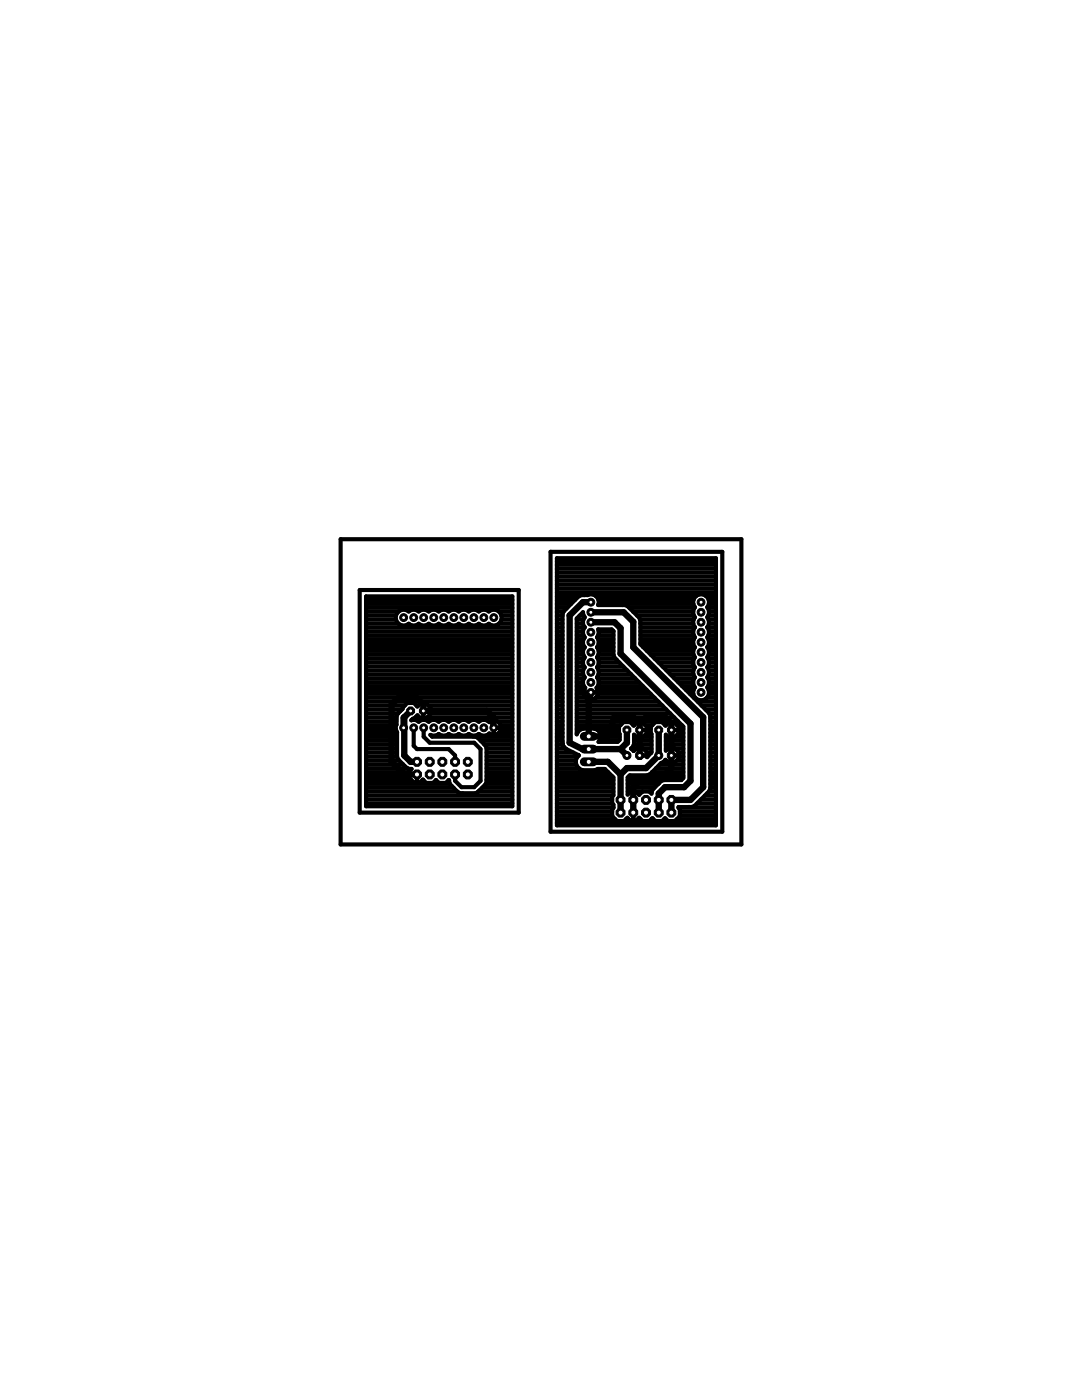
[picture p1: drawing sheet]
<svg xmlns="http://www.w3.org/2000/svg" width="216mm" height="279mm" viewBox="0 0 216 279" stroke-linecap="round" stroke-linejoin="round" font-family="sans-serif">
<g fill="#000" stroke="#000" stroke-width="1.3">
<path d="M79.4 139.3h3.8zM83.2 139.3l1.3 1.3zM113.7 122.8l2.6-2.6zM116.3 120.2h1.6zM117.9 138.2l-.4 .8zM117.9 124.2h4.7zM122.6 124.2l1.2 1.2zM123.8 125.4v5.1zM117.9 122.2h6.5zM124.4 122.2l2 1.9zM126.4 124.1v5.1zM78.1 152l2.6 2.6z"/>
<path d="M78.1 140.6v11.4zM78.1 140.6l1.3-1.3zM80.5 143.3v1.9zM80.7 154.6h2.5zM80.5 143.3l.2-.1zM80.7 143.2l1.2-1.3zM80.7 143.2v7.6zM80.7 150.8l1.2 1.2zM81.9 152h1.3zM84.5 141.9h12.7zM84.5 140.6v1.3zM97.2 141.9l1.2 1.3z"/>
<path d="M98.4 143.2v1.9zM98.4 145.1l.1 .1zM113.7 122.8v25.4zM113.7 148.2l2.5 1.3zM116.2 149.5h1.3zM117.5 139v8zM117.5 149.5h6.3zM117.5 147h3.8zM117.5 152h3.8zM122.6 143.2l-1.3 3.8zM123.8 149.5l1.3 1.3zM123.8 149.5l1.3-1.3z"/>
<path d="M123.8 154.6v5zM121.3 152l2.5 2.6zM123.8 154.6l1.3-1.3zM125.1 145.7v2.5zM125.1 153.3h3.8zM122.6 143.2h3.8zM126.4 157.1v2.5zM126.4 157.1l1.2-1.3zM127.6 145.7v5.1zM126.4 143.2l1.2 1.2zM127.6 144.4v1.3zM127.6 155.8h2.6z"/>
<path d="M128.9 143.2l-1.3 1.2zM128.9 153.3l2.5-2.5zM130.2 155.8l1.2-1.2zM131.4 154.6h1.3zM131.4 145.7v5.1zM131.4 158.4v1.2zM132.7 157.1l-1.3 1.3zM128.9 143.2h3.8zM132.7 154.6l1.3-1.3zM132.7 157.1h3.8zM132.7 143.2l1.3 1.2zM134 144.4v1.3z"/>
<path d="M134 145.7v5.1zM134 150.8v2.5zM134 159.6h3.8zM136.5 157.1l1.3-1.3zM137.8 159.6l2.5-2.5zM137.8 144.4v11.4zM123.8 130.5l14 13.9zM140.3 143.2v13.9zM126.4 129.2l13.9 14zM123.8 159.6v2.6zM126.4 159.6v2.6zM131.4 159.6v2.6z"/>
<path d="M134 159.6v2.6z"/>
</g>
<g fill="#000" stroke="#000" stroke-width=".83">
<path d="M68 107.6h79.9zM71.8 117.8h31.7zM73 119h29.2zM73 119.7h29.2zM102.2 119v41.9zM109.9 110.1h34.2zM111.1 111.4h31.8zM111.1 119.7h3.6zM111.1 119h4.4zM111.1 118.2h31.8zM111.1 117.4h31.8zM111.1 116.6h31.8z"/>
<path d="M111.1 115.8h31.8zM111.1 115.1h31.8zM111.1 114.3h31.8zM111.1 113.5h31.8zM111.1 112.7h31.8zM111.1 112h31.8zM115.5 119l-2.6 2.6zM115.5 119l.5-.2zM116 118.8h.6zM116.6 118.8h.6zM117.2 118.8l.4-.2zM117.6 118.6h.6z"/>
<path d="M118.2 118.6l.6 .3zM118.9 119h20zM118.8 118.9l.4 .4zM119.4 119.7h19zM119.2 119.3l.3 .6zM138.3 119.9v.6zM138.6 119.3l-.3 .6zM139 118.9l-.4 .4zM139 118.9l.6-.3zM139.6 118.6h.6zM140.2 118.6l.6 .3zM140.9 119h2z"/>
<path d="M140.8 118.9l.4 .4zM141.4 119.7h1.5zM141.2 119.3l.3 .6zM142.9 111.4v53.3zM73 139.3h29.2zM73 138.5h29.2zM73 137.7h29.2zM73 136.9h29.2zM73 136.1h29.2zM73 135.4h29.2zM73 134.6h29.2zM73 133.8h29.2z"/>
<path d="M73 133h29.2zM73 132.2h29.2zM73 131.5h29.2zM73 130.7h29.2zM73 129.9h29.2zM73 129.1h29.2zM73 128.3h29.2zM73 127.6h29.2zM73 126.8h29.2zM73 126h29.2zM73 125.2h29.2zM73 124.4h6.5z"/>
<path d="M73 123.7h6zM73 122.9h6zM73 122.1h6.5zM73 121.3h29.2zM73 120.5h29.2zM79 123v.6zM79 123.6l.2 .5zM79.2 122.4l-.2 .6zM79.2 124.1l.5 .5zM79.7 121.9l-.5 .5zM79.7 124.6l.5 .2zM79.7 121.9l.5-.2z"/>
<path d="M80.2 124.8h.7zM80.2 121.7h.7zM80.9 124.8l.5-.2zM80.9 121.7l.5 .2zM81.4 124.6l.2-.1zM81.4 121.9l.2 .1zM81.6 124.5l.1 .1zM81.7 121.9l-.1 .1zM81.7 124.6l.5 .2zM81.7 121.9l.5-.2zM82.2 124.8h.7zM82.2 121.7h.7z"/>
<path d="M82.9 124.8l.5-.2zM82.9 121.7l.5 .2zM83.4 124.6l.1-.1zM83.4 121.9l.1 .1zM83.5 124.5l.2 .1zM83.5 122l.2-.1zM83.7 124.6l.5 .2zM83.7 121.9l.5-.2zM84.2 124.8h.7zM84.2 121.7h.7zM84.9 124.8l.5-.2zM84.9 121.7l.5 .2z"/>
<path d="M85.4 124.6l.2-.1zM85.4 121.9l.2 .1zM85.6 124.5l.1 .1zM85.7 121.9l-.1 .1zM85.7 124.6l.5 .2zM85.7 121.9l.5-.2zM86.2 124.8h.7zM86.2 121.7h.7zM86.9 124.8l.5-.2zM86.9 121.7l.5 .2zM87.4 124.6l.1-.1zM87.4 121.9l.1 .1z"/>
<path d="M87.5 124.5l.2 .1zM87.7 121.9l-.2 .1zM87.7 124.6l.5 .2zM87.7 121.9l.5-.2zM88.2 124.8h.7zM88.2 121.7h.7zM88.9 124.8l.5-.2zM88.9 121.7l.5 .2zM89.4 124.6l.1-.1zM89.4 121.9l.1 .1zM89.5 124.5l.2 .1zM89.5 122l.2-.1z"/>
<path d="M89.7 124.6l.5 .2zM89.7 121.9l.5-.2zM90.2 124.8h.6zM90.2 121.7h.6zM90.8 124.8l.6-.2zM90.8 121.7l.6 .2zM91.4 124.6l.1-.1zM91.4 121.9l.1 .1zM91.5 124.5l.2 .1zM91.7 121.9l-.2 .1zM91.7 124.6l.5 .2zM91.7 121.9l.5-.2z"/>
<path d="M92.2 124.8h.7zM92.2 121.7h.7zM92.9 124.8l.5-.2zM92.9 121.7l.5 .2zM93.4 124.6l.1-.1zM93.4 121.9l.1 .1zM93.5 124.5l.2 .1zM93.5 122l.2-.1zM93.7 124.6l.5 .2zM93.7 121.9l.5-.2zM94.2 124.8h.6zM94.2 121.7h.6z"/>
<path d="M94.8 124.8l.6-.2zM94.8 121.7l.6 .2zM95.4 124.6l.1-.1zM95.4 121.9l.1 .1zM95.5 124.5l.2 .1zM95.7 121.9l-.2 .1zM95.7 124.6l.5 .2zM95.7 121.9l.5-.2zM96.2 124.8h.7zM96.2 121.7h.7zM96.9 124.8l.5-.2zM96.9 121.7l.5 .2z"/>
<path d="M97.4 124.6l.1-.1zM97.4 121.9l.1 .1zM97.5 124.5l.1 .1zM97.5 122l.1-.1zM97.6 124.6l.6 .2zM97.6 121.9l.6-.2zM98.2 124.8h.6zM98.2 121.7h.6zM98.8 124.8l.6-.2zM98.8 121.7l.6 .2zM99.4 124.6l.5-.5zM99.6 124.4h2.6z"/>
<path d="M99.6 122.1h2.6zM99.4 121.9l.5 .5zM100.1 123.6l-.2 .5zM100.1 123.7h2.1zM100.1 122.9h2.1zM100.1 123v.6zM99.9 122.4l.2 .6zM111.1 139.3h1.1zM111.1 138.5h1.1zM111.1 137.7h1.1zM111.1 136.9h1.1zM111.1 136.1h1.1z"/>
<path d="M111.1 135.4h1.1zM111.1 134.6h1.1zM111.1 133.8h1.1zM111.1 133h1.1zM111.1 132.2h1.1zM111.1 131.5h1.1zM111.1 130.7h1.1zM111.1 129.9h1.1zM111.1 129.1h1.1zM111.1 128.3h1.1zM111.1 127.6h1.1zM111.1 126.8h1.1z"/>
<path d="M111.1 126h1.1zM111.1 125.2h1.1zM111.1 124.4h1.1zM111.1 123.7h1.1zM111.1 122.9h1.1zM111.1 122.1h1.3zM111.1 121.3h2.1zM111.1 120.5h2.9zM112.2 122.6v25.6zM112.5 122l-.3 .6zM112.5 122l.4-.4zM115.1 123.4l1.2-1.2z"/>
<path d="M115.1 139.3h1.8zM115.1 138.5h1.4zM115.1 137.7h1.4zM115.1 136.9h1.4zM115.1 136.1h1.2zM115.1 135.4h1.4zM115.1 134.6h1.3zM115.1 133.8h1.3zM115.1 133h1.4zM115.1 132.2h1.2zM115.1 131.5h1.4zM115.1 130.7h1.3z"/>
<path d="M115.1 129.9h1.2zM115.1 129.1h1.5zM115.1 128.3h1.2zM115.1 127.6h1.4zM115.1 126.8h1.3zM115.1 126h1.2zM115.1 125.2h1.5zM115.1 124.4h1.2zM115.1 123.7h1.3zM115.6 122.9h.9zM116.3 122.2v.3zM116.3 122.5l.3 .6z"/>
<path d="M116.3 123.9v.6zM116.3 124.5l.3 .6zM116.3 125.9v.6zM116.3 126.5l.3 .6zM116.3 127.9v.6zM116.3 128.5l.3 .6zM116.3 129.9v.6zM116.3 130.5l.3 .6zM116.3 131.9v.6zM116.3 132.5l.3 .6zM116.3 133.9v.6zM116.3 134.5l.3 .6z"/>
<path d="M116.3 135.9v.6zM116.3 136.5l.3 .6zM116.5 138.1v.1zM116.5 138.2h1.4zM116.5 138.2v.1zM116.5 138.3v.2zM116.5 137.8v.3zM116.5 138.5l.1 .2zM116.6 123.1l.1 .1zM116.6 123.3l-.3 .6zM116.6 125.1l.1 .1zM116.6 125.3l-.3 .6z"/>
<path d="M116.6 127.1l.1 .1zM116.6 127.3l-.3 .6zM116.6 129.1l.1 .1zM116.6 129.3l-.3 .6zM116.6 131.1l.1 .1zM116.6 131.3l-.3 .6zM116.6 133.1l.1 .1zM116.6 133.3l-.3 .6zM116.6 135.1l.1 .1zM116.6 135.3l-.3 .6zM116.6 137.1l.2 .2zM116.6 137.6l-.1 .2z"/>
<path d="M116.6 138.7l.1 .2zM116.7 137.4l-.1 .2zM116.7 138.9l.1 .2zM116.6 123.3l.1-.1zM116.6 125.3l.1-.1zM116.6 127.3l.1-.1zM116.6 129.3l.1-.1zM116.7 131.2l-.1 .1zM116.6 133.3l.1-.1zM116.7 135.2l-.1 .1zM116.8 137.3l-.1 .1zM116.8 139.1l.2 .2z"/>
<path d="M117 139.3l.1 .1zM117.1 139.4l.2 .1zM117.3 139.5l.3 .1zM117.6 139.6h.2zM117.8 139.6h.1zM117.9 138.2v1.4zM117.9 139.6h.1zM117.9 138.2h1.4zM118 139.6h.2zM118.2 139.6l.2-.1zM118.4 139.5l.3-.1zM118.7 139.4l.1-.1z"/>
<path d="M118.8 139.3l.2-.2zM118.9 139.3h11.7zM119.1 138.9l-.1 .2zM119 137.3l.2-.2zM119.2 138.7l-.1 .2zM119 137.3l.1 .1zM119.1 135.2l.1-.1zM119.1 133.2l.1-.1zM119.1 131.2l.1-.1zM119.1 129.2l.1-.1zM119.2 127.1l-.1 .1zM119.2 129.1h3.2z"/>
<path d="M119.3 138.5l-.1 .2zM119.1 137.4l.1 .2zM119.5 136.5l-.3 .6zM119.1 135.2l.1 .1zM119.5 134.5l-.3 .6zM119.1 133.2l.1 .1zM119.5 132.5l-.3 .6zM119.1 131.2l.1 .1zM119.5 130.5l-.3 .6zM119.1 129.2l.1 .1zM119.5 128.5l-.3 .6zM119.1 127.2l.1 .1z"/>
<path d="M119.5 126.5l-.3 .6zM119.3 137.7h9.8zM119.3 135.4h7.4zM119.3 133h5.1zM119.3 136.9h9zM119.3 131.5h3.5zM119.3 138.3v.2zM119.2 137.6l.1 .2zM119.3 138.5h10.5zM119.3 138.2v.1zM119.3 138.1v.1zM119.3 137.8v.3z"/>
<path d="M119.3 127.6h3.1zM119.4 125.6h2.6zM119.5 120.5l-.1 .3zM119.4 126.8h3zM119.4 130.7h3zM119.4 134.6h6.5zM119.4 133.8h5.8zM119.5 135.9v.6zM119.2 135.3l.3 .6zM119.5 133.9v.6zM119.2 133.3l.3 .6zM119.5 131.9v.6z"/>
<path d="M119.2 131.3l.3 .6zM119.5 129.9v.6zM119.2 129.3l.3 .6zM119.5 127.9v.6zM119.2 127.3l.3 .6zM119.5 125.9v.6zM119.4 125.6l.1 .3zM119.5 119.9v.6zM119.5 136.1h8zM119.5 132.2h4.1zM119.5 129.9h2.9zM119.5 128.3h2.9z"/>
<path d="M119.5 126h2.9zM119.5 120.5h18.8zM122 125.6l.4 .4zM122.4 126v4.7zM122.4 130.7l.2 .6zM122.6 131.3l.4 .4zM123 131.7l13.4 13.3zM119.4 120.8h4.8zM124.2 120.8h.5zM124.7 120.8l.5 .2zM125.6 121.3h13zM126.3 122.1h12z"/>
<path d="M127.1 122.9h11.4zM125.2 121l2.4 2.3zM127.7 123.7h10.7zM127.8 123.8v.6zM127.6 123.3l.2 .5zM127.8 124.4v4.2zM127.8 128.3h10.5zM127.8 127.6h10.7zM127.8 126.8h10.6zM127.8 126h10.5zM127.8 125.2h10.8zM127.8 124.4h10.5z"/>
<path d="M128.3 129.1h10.3zM129.1 129.9h9.2zM129.9 130.7h8.5zM130.6 131.5h7.9zM131.4 132.2h6.9zM132.2 133h6.3zM133 133.8h5.3zM133.8 134.6h4.6zM134.5 135.4h4zM135.3 136.1h3zM136.1 136.9h2.4zM136.9 137.7h1.5z"/>
<path d="M137.7 138.5h.6zM138.3 120.5l.3 .6zM138.3 121.9v.6zM138.3 122.5l.3 .6zM138.3 123.9v.6zM138.3 124.5l.3 .6zM138.3 125.9v.6zM138.3 126.5l.3 .6zM138.3 127.9v.6zM138.3 128.5l.3 .6zM138.3 129.9v.6zM138.3 130.5l.3 .6z"/>
<path d="M138.3 131.9v.6zM138.3 132.5l.3 .6zM138.3 133.9v.6zM138.3 134.5l.3 .6zM138.3 135.9v.6zM138.3 136.5l.3 .6zM138.3 137.9v.6zM138.3 138.5l.3 .6zM138.5 139.3h.3zM138.6 121.1l.1 .1zM138.6 121.3l-.3 .6zM138.6 123.1l.1 .1z"/>
<path d="M138.6 123.3l-.3 .6zM138.6 125.1l.1 .1zM138.6 125.3l-.3 .6zM138.6 127.1l.1 .1zM138.6 127.3l-.3 .6zM138.6 129.1l.1 .1zM138.6 129.3l-.3 .6zM138.6 131.1l.1 .1zM138.6 131.3l-.3 .6zM138.6 133.1l.1 .1zM138.6 133.3l-.3 .6zM138.6 135.1l.1 .1z"/>
<path d="M138.6 135.3l-.3 .6zM138.6 137.1l.1 .1zM138.6 137.3l-.3 .6zM138.6 139.1l.4 .4zM138.7 121.2l-.1 .1zM138.7 123.2l-.1 .1zM138.7 125.2l-.1 .1zM138.7 127.2l-.1 .1zM138.7 129.2l-.1 .1zM138.7 131.2l-.1 .1zM138.7 133.2l-.1 .1zM138.7 135.2l-.1 .1z"/>
<path d="M138.7 137.2l-.1 .1zM139 139.5l.6 .2zM139.6 139.7h.6zM140.2 139.7l.6-.2zM141.2 139.1l-.4 .4zM141 139.3h1.9zM141.1 137.2l.1-.1zM141.1 135.2l.1-.1zM141.2 133.1l-.1 .1zM141.2 131.1l-.1 .1zM141.2 129.1l-.1 .1zM141.2 127.1l-.1 .1z"/>
<path d="M141.2 125.1l-.1 .1zM141.2 123.1l-.1 .1zM141.1 121.2l.1-.1zM141.1 125.2h1.8zM141.2 129.1h1.7zM141.1 137.2l.1 .1zM141.5 136.5l-.3 .6zM141.1 135.2l.1 .1zM141.5 134.5l-.3 .6zM141.1 133.2l.1 .1zM141.5 132.5l-.3 .6zM141.1 131.2l.1 .1z"/>
<path d="M141.5 130.5l-.3 .6zM141.1 129.2l.1 .1zM141.5 128.5l-.3 .6zM141.1 127.2l.1 .1zM141.5 126.5l-.3 .6zM141.1 125.2l.1 .1zM141.5 124.5l-.3 .6zM141.1 123.2l.1 .1zM141.5 122.5l-.3 .6zM141.1 121.2l.1 .1zM141.5 120.5l-.3 .6zM141.5 138.5l-.3 .6z"/>
<path d="M141.2 121.3h1.7zM141.2 135.4h1.7zM141.2 133h1.7zM141.3 136.9h1.6zM141.3 131.5h1.6zM141.3 122.9h1.6zM141.3 127.6h1.6zM141.4 126.8h1.5zM141.4 130.7h1.5zM141.4 123.7h1.5zM141.4 137.7h1.5zM141.4 134.6h1.5z"/>
<path d="M141.4 133.8h1.5zM141.4 120.5h1.5zM141.5 137.9v.6zM141.2 137.3l.3 .6zM141.5 135.9v.6zM141.2 135.3l.3 .6zM141.5 133.9v.6zM141.2 133.3l.3 .6zM141.5 131.9v.6zM141.2 131.3l.3 .6zM141.5 129.9v.6zM141.2 129.3l.3 .6z"/>
<path d="M141.5 127.9v.6zM141.2 127.3l.3 .6zM141.5 125.9v.6zM141.2 125.3l.3 .6zM141.5 123.9v.6zM141.2 123.3l.3 .6zM141.5 121.9v.6zM141.2 121.3l.3 .6zM141.5 119.9v.6zM141.5 138.5h1.4zM141.5 136.1h1.4zM141.5 132.2h1.4z"/>
<path d="M141.5 129.9h1.4zM141.5 128.3h1.4zM141.5 126h1.4zM141.5 124.4h1.4zM141.5 122.1h1.4zM73 159.6h29.2zM73 158.8h29.2zM73 158h18.3zM73 157.2h17.5zM73 156.4h16.8zM73 155.7h9.1zM73 154.9h8.6z"/>
<path d="M73 154.1h8.6zM73 153.3h8.3zM73 152.5h7.4zM73 151.7h6.6zM73 151h6.2zM73 150.2h6.2zM73 149.4h6.2zM73 148.6h6.2zM73 147.8h6.2zM73 147.1h6.2zM73 146.3h6.2zM73 145.5h6z"/>
<path d="M73 144.7h6.1zM73 144h6.1zM73 143.2h6.1zM73 142.4h6.4zM73 141.6h7.2zM73 140.8h7.8zM73 140h29.2zM79 144.9v.7zM79 145.6l.2 .5zM79.1 143v.5zM79.1 143.5v1.1zM79.1 144.6l-.1 .3z"/>
<path d="M79.2 146.2v4.3zM79.2 150.5v.5zM79.2 151l.3 .6zM79.3 142.5l-.2 .5zM79.3 142.5l.2-.2zM79.5 151.6l1.2 1.2zM79.5 142.3l.4-.4zM80.3 141.2v.2zM80.3 141.4l-.4 .5zM80.7 152.8l.4 .4zM81.1 153.2l.5 .3zM80.3 141.2l1-.9z"/>
<path d="M81.6 153.5h.5zM81.6 153.9v.7zM81.6 154.6h1.6zM81.6 154.6v.6zM81.6 155.2l.9 .9zM82.4 143.4l-.3 .3zM81.6 153.9l.5-.4zM82.1 143.7h.1zM82.4 143.4h.2zM82.5 156.1h.7zM82.5 145.2v3.6zM82.6 143.4l.7-.7z"/>
<path d="M81.3 140.3h1.3zM82.2 143.7h.7zM82.9 143.2h.8zM83.1 140.8h.4zM83.2 154.6v1.5zM83.2 156.1h.6zM82.5 148.8l.7 .7zM83.2 149.5h6.3zM83.3 142.7l.6 .6zM82.6 140.3l.7 .7zM82.9 143.7l.5 .2zM83.5 144h.1z"/>
<path d="M83.4 143.9l.1 .1zM83.7 143.9l-.2 .1zM84.4 155.6l-.6 .5zM83.9 143.3h.6zM83.9 140.4l-.6 .6zM83.7 143.9l.5-.2zM84.3 155.7h.2zM84.4 155.6l.6 .7zM84.5 141.9v1.4zM84.5 143.3h.6zM84.5 141.9h1.4zM84.5 140.4v1.5z"/>
<path d="M83.9 140.4h.6zM84.5 145.2v1.8zM84.2 143.7h.7zM85 156.3h1.4zM85.1 143.3l.8-.8zM84.5 140.4h.6zM85.2 143.2h17zM84.9 143.7l.5 .2zM85.4 144h.2zM85.5 140.8h16.7zM85.4 143.9l.2 .1zM85.7 143.9l-.1 .1z"/>
<path d="M84.5 147l1.2 1.2zM85.9 146.7l.3 .1zM85.9 141.9v.6zM85.9 141.3v.6zM85.1 140.4l.8 .9zM85.9 142.4h16.3zM85.9 141.6h16.3zM85.9 146.7l.3 .3zM86.2 146.8h.7zM85.7 143.9l.5-.2zM87 155.7l-.6 .6zM86.9 146.8l.5-.2z"/>
<path d="M86.2 143.7h.7zM87 155.7l.6 .6zM87.4 146.6l.1-.1zM86.9 143.7l.5 .2zM87.5 144h.1zM87.5 146.5l.2 .1zM87.4 143.9l.1 .1zM87.6 156.3h1.4zM87.7 146.6l.5 .2zM87.7 143.9l-.2 .1zM88.2 146.8h.7zM87.7 143.9l.5-.2z"/>
<path d="M88.9 146.8l.5-.2zM88.2 143.7h.7zM89.5 155.7l-.5 .6zM89.4 146.6l.1-.1zM88.9 143.7l.5 .2zM89.5 144h.1zM89.5 146.5l.2 .1zM89.4 143.9l.1 .1zM89.5 155.7h.1zM89.5 149.5l1.3 1.3zM89.6 155.7v.4zM89.6 156.1l.2 .4z"/>
<path d="M89.7 146.6l.5 .2zM89.5 144l.2-.1zM89.8 156.5l.3 .3zM90.1 156.8l1.3 1.3zM90.2 146.8h.6zM89.7 143.9l.5-.2zM90.8 155.8l1.3 1.3zM90.8 154.6v1.2zM90.8 150.8v1.2zM90.8 146.8l.6-.2zM90.2 143.7h.6zM91.4 158.1l.4 .2z"/>
<path d="M91.5 146.5l-.1 .1zM90.8 143.7l.6 .2zM91.5 144h.1zM91.5 146.5l.2 .1zM91.4 143.9l.1 .1zM91.7 146.6l.5 .2zM91.7 143.9l-.2 .1zM91.8 158.3h.5zM92.1 157.1h2.5zM92.2 146.8h.7zM91.7 143.9l.5-.2zM92.3 158.3h2.6z"/>
<path d="M92.9 146.8l.5-.2zM92.2 143.7h.7zM93.5 146.5l-.1 .1zM92.9 143.7l.5 .2zM93.5 144h.1zM93.5 146.5l.2 .1zM93.4 143.9l.1 .1zM93.7 146.6l.5 .2zM93.5 144l.2-.1zM94.2 146.8h.6zM93.7 143.9l.5-.2zM86.2 147h8.2z"/>
<path d="M85.7 148.2h8.9zM94.6 157.1l1.3-1.3zM94.8 146.8l.6-.2zM94.2 143.7h.6zM94.4 147h.5zM94.9 158.3l.4-.2zM95 147.1h7.2zM94.9 147l.4 .2zM95.3 158.1l.3-.3zM95.4 146.6l.1-.1zM94.8 143.7l.6 .2zM95.4 158h6.8z"/>
<path d="M95.5 144h.1zM95.5 146.5l.2 .1zM95.4 143.9l.1 .1zM95.6 157.8l1.3-1.3zM95.7 146.6l.5 .2zM95.7 143.9l-.2 .1zM94.6 148.2l1.3 1.3zM95.9 149.5v6.3zM95.9 147.8h6.3zM96.2 157.2h6zM96.2 146.8h.7zM95.7 143.9l.5-.2z"/>
<path d="M95.3 147.2l1.3 1.3zM96.7 148.6h5.5zM96.9 146.8l.5-.2zM96.2 143.7h.7zM97.1 156.1l-.2 .4zM96.6 148.5l.3 .3zM96.9 156.4h5.3zM97.1 155.6v.5zM97.1 149.2v6.4zM96.9 148.8l.2 .4zM97.1 155.7h5.1zM97.1 154.9h5.1z"/>
<path d="M97.1 154.1h5.1zM97.1 153.3h5.1zM97.1 152.5h5.1zM97.1 151.7h5.1zM97.1 151h5.1zM97.1 150.2h5.1zM97.1 149.4h5.1zM97.4 146.6l.2-.2zM96.9 143.7l.5 .2zM97.5 144h.4zM97.6 146.4l.2 .1zM97.4 143.9l.2 .2z"/>
<path d="M97.8 146.5l.2 .1zM97.6 144.1l.2-.1zM98 146.6l.2 .1zM97.8 144l.2-.1zM98.2 146.7h.2zM98 143.9l.2-.1zM98.4 146.7h.1zM98.2 143.8h.2zM98.5 145.2v1.5zM98.5 146.7h.2zM98.5 145.2h1.5zM98.5 143.8v1.4z"/>
<path d="M98.4 143.8h.1zM98.7 146.7h.2zM98.5 143.8h.2zM98.9 146.7l.2-.1zM98.7 143.8h.2zM99.1 146.6l.2-.1zM98.9 143.8l.2 .1zM99.1 144h3.1zM99.3 146.5l.2-.2zM99.1 143.9l.2 .1zM99.5 146.3l.1-.1zM99.3 144l.2 .1z"/>
<path d="M99.5 146.3h2.7zM99.8 146l-.2 .2zM99.5 144.1l.1 .2zM99.9 145.8l-.1 .2zM99.6 144.3l.2 .2zM99.9 145.6v.2zM99.8 144.5l.1 .2zM99.9 144.7h2.3zM100 145.4l-.1 .2zM99.9 144.7v.2zM99.9 145.5h2.3zM100 145.2v.2z"/>
<path d="M100 145.1v.1zM99.9 144.9l.1 .2zM111.1 159.6h11.1zM111.1 158.8h11.2zM111.1 158h11.3zM111.1 157.2h11.3zM111.1 156.4h11.3zM111.1 155.7h11.3zM111.1 154.9h11zM111.1 154.1h10.2zM111.1 153.3h4.4zM111.1 152.5h3.9z"/>
<path d="M111.1 151.7h3.8zM111.1 151h4.2zM111.1 150.2h3.3zM111.1 149.4h1.7zM111.1 148.6h1.2zM111.1 147.8h1.1zM111.1 147.1h1.1zM111.1 146.3h1.1zM111.1 145.5h1.1zM111.1 144.7h1.1zM111.1 144h1.1zM111.1 143.2h1.1z"/>
<path d="M111.1 142.4h1.1zM111.1 141.6h1.1zM111.1 140.8h1.1zM111.1 140h1.1zM112.2 148.2v.2zM112.2 148.5l.1 .2zM112.3 148.7l.1 .2zM112.5 149l.1 .2zM112.6 149.2l.2 .2zM112.9 149.4l.2 .1zM113.1 149.5l2.3 1.2zM114.9 151.7v.7z"/>
<path d="M114.9 152.4l.3 .6zM115.1 123.4v23.2zM115.1 146.3h.1zM115.1 145.5h.9zM115.1 144.7h8.7zM115.1 144h20.2zM115.1 143.2h19.4zM115.1 142.4h18.7zM115.1 141.6h17.9zM115.1 140.8h17.1zM115.1 140h16.3zM115.1 146.4v.2z"/>
<path d="M115.2 151.1l-.3 .6zM115.2 153l.4 .5zM115.3 146.1l-.2 .3zM115.4 145.9l-.1 .2zM115.5 150.8l-.3 .3zM115.6 145.8l-.2 .1zM115.6 153.5l.6 .2zM115.6 145.8l.2-.2zM115.8 145.6l.2-.1zM116 145.5l.2-.1zM116.2 153.7h2.5zM116.2 145.4h.3z"/>
<path d="M117.5 147h2.4zM117.5 145.4v1.6zM116.5 145.4h1zM117.5 145.4h1zM118.7 153.7l.6-.2zM118.5 145.4h.2zM118.9 145.5h4.6zM118.7 145.4l.3 .1zM119 145.5l.2 .1zM119.3 153.5h1.4zM119.2 145.6l.2 .2zM119.4 148.1l.1-.1z"/>
<path d="M119.7 147.8l-.2 .2zM119.4 145.8l.1 .1zM119.6 147.8h3.8zM119.8 147.6l-.1 .2zM119.5 145.9l.2 .2zM119.8 146.3h3.7zM119.9 147.3l-.1 .3zM119.7 146.1l.1 .3zM119.9 147.1v.2zM119.8 146.4l.1 .2zM119.9 147v.1zM119.9 146.8v.2z"/>
<path d="M119.9 146.6v.2zM119.9 147.1h3.8zM120.7 153.5l1.7 1.7zM122.2 159v1.3zM122.4 155.2v3.5zM122.4 158.7l-.2 .3zM119.4 148.1h3.8zM123.5 145v1.3zM123.5 146.3l.2 .2zM123.7 146.5v1.1zM123.7 147.6l-.5 .5zM123.5 145l.9-.9z"/>
<path d="M125.2 155.2v3.4zM125.2 155.2l.5-.5zM125.2 158h3zM125.2 157.2h5.4zM125.2 156.4h6.2zM125.2 155.7h10.8zM125.5 154.9h10.9zM125.7 154.7h3.5zM125.7 158.1l-.5 .5zM124.4 144.1h1.3zM125.9 149.4l.4-.4zM126 149.4h.9z"/>
<path d="M126.5 148.5l-.2 .5zM126.4 159.6v1.6zM126.4 158.1v1.5zM125.7 158.1h.7zM126.4 144.7h.1zM126 149.4l.4 .5zM125.7 144.1l.7 .7zM126.4 148.6h3.6zM126.5 147.9v.6zM126.5 146.6v1.3zM126.5 146.6l.5 .5zM126.5 147.8h3.5z"/>
<path d="M126.5 147.1h.5zM126.4 158.1h.6zM127 149.3l-.6 .6zM127 147.1h.6zM127 144.2l-.6 .6zM127 158.1l.5 .5zM127.6 150.8h1.5zM127.6 149.3v1.4zM127 149.3h.6zM127.6 145.7v1.4zM127.6 147.1h.6zM127.6 145.7h1.5z"/>
<path d="M127.6 144.2v1.5zM127 144.2h.6zM128.2 158l-.7 .6zM127.6 149.3h.6zM128.2 147.1l.9-.8zM127.6 144.2h.6zM128.3 147.1h1.7zM128.3 149.4h1.7zM128.7 144.7h1.5zM129.1 145.7v.6zM129.1 145.1v.6zM128.2 144.2l.9 .9z"/>
<path d="M129.1 146.3h.8zM129.1 145.5h.8zM129.1 150.8v.3zM129.1 150.2v.6zM128.2 149.3l.9 .9zM129.1 151h.1zM129.1 150.2h.9zM129.2 154.7l.5-.2zM128.2 158h1.4zM129.6 158h.4zM129.7 154.5l.4-.4zM129.9 145v1.3z"/>
<path d="M129.9 146.3l.1 .2zM129.9 150.3l-.8 .8zM130 146.5v3.6zM130 150.1l-.1 .2zM130 158.1v.3zM129.6 158l.4 .4zM131.9 152.3l-1.8 1.8zM130.1 154.1h6.3zM130.2 157.6l-.2 .5zM129.9 145l.9-.9zM130.9 153.3h5.5zM131.5 156.3l-1.3 1.3z"/>
<path d="M131.7 152.5h4.7zM131.9 155.9l-.4 .4zM131.9 152.3l.4-.2zM130.8 144.1h1.3zM132.3 152.1l.5-.4zM131.9 155.9l.5-.2zM132.7 151.7h.2zM132.7 144.7h.2zM132.8 151.6l.6 .6zM132.1 144.1l.7 .7zM132.9 146.6v3.2zM132.9 146.6l.5 .5z"/>
<path d="M132.9 149.4h.4zM132.9 148.6h3.5zM132.9 147.8h3.5zM132.9 147.1h.4zM133.4 144.2l-.6 .6zM133.4 152.2h.6zM133.4 149.3l-.5 .5zM133.4 147.1h.6zM134 144.2v1.5zM133.4 144.2h.6zM134 150.8v1.4zM134 152.2h.6z"/>
<path d="M134 150.8h1.4zM134 149.3v1.4zM133.4 149.3h.6zM134 145.7v1.4zM134 147.1h.6zM134 145.7h1.4zM135.4 151.4l-.8 .8zM134 149.3h.6zM134.6 147.1l.8-.8zM134 144.2h.6zM134.6 147.1h1.8zM134.7 149.4h1.7z"/>
<path d="M135 151.7h1.4zM135.1 144.7h1zM135.4 150.8v.6zM135.4 150.2v.6zM134.6 149.3l.8 .9zM135.4 145.7v.6zM135.4 145.1v.6zM134.6 144.2l.8 .9zM135.4 151h1zM135.4 150.2h1zM135.4 146.3h1zM135.4 145.5h1z"/>
<path d="M132.4 155.7h3.5zM136.4 145v10.3zM135.9 155.7l.5-.4zM139.2 140h3.7zM139.9 159.6h3zM140 140.8h2.9zM140.7 158.8h2.2zM140.8 141.6h2.1zM141.5 157.9l-.4 .4zM141.4 158h1.5zM141.7 157.4l-.2 .5zM127.8 128.6l13.7 13.7z"/>
<path d="M141.5 142.4h1.4zM141.7 143.4v14zM141.7 142.9v.5zM141.5 142.3l.2 .6zM141.7 157.2h1.2zM141.7 156.4h1.2zM141.7 155.7h1.2zM141.7 154.9h1.2zM141.7 154.1h1.2zM141.7 153.3h1.2zM141.7 152.5h1.2zM141.7 151.7h1.2z"/>
<path d="M141.7 151h1.2zM141.7 150.2h1.2zM141.7 149.4h1.2zM141.7 148.6h1.2zM141.7 147.8h1.2zM141.7 147.1h1.2zM141.7 146.3h1.2zM141.7 145.5h1.2zM141.7 144.7h1.2zM141.7 144h1.2zM141.7 143.2h1.2zM68 168.5h79.9z"/>
<path d="M68 107.6v60.9zM71.8 162.2h31.7zM71.8 117.8v44.4zM73 119v41.9zM73 160.3h29.2zM73 160.9h29.2zM103.5 117.8v44.4zM109.9 166h34.2zM109.9 110.1v55.9zM111.1 111.4v53.3zM111.1 164.2h31.8zM111.1 163.5h11.6z"/>
<path d="M111.1 162.7h11.1zM111.1 161.9h11.1zM111.1 161.1h11.3zM111.1 160.3h11.1zM122.2 160.3l.2 .3zM122.2 161.5v1.4zM122.2 162.9l.9 1zM122.4 160.6v.6zM122.4 161.2l-.2 .3zM123.1 163.9h1.4zM124.5 163.9l.7-.7zM124.9 163.5h.5z"/>
<path d="M125.2 163.2l.5 .5zM125.7 163.7h.7zM126.4 161.2v1zM126.4 162.2v1.5zM126.4 163.7h.6zM127 163.7l.5-.5zM127.3 163.5h.5zM127.5 163.2l.7 .7zM128.2 163.9h1.4zM129.6 163.9l.6-.6zM130 163.5h.3zM130.2 163.3l.5 .6z"/>
<path d="M130.7 163.9h1.4zM132.1 163.9l.6-.6zM132.5 163.5h.4zM132.7 163.3l.6 .6zM133.3 163.9h1.4zM134.7 163.9l1-1zM135.1 163.5h7.8zM135.4 161.1v.1zM135.4 161.1h2.1zM135.4 161.1h7.5zM135.7 161.5v1.4zM135.4 161.2l.3 .3z"/>
<path d="M135.7 162.7h7.2zM135.7 161.9h7.2zM137.5 161.1h.6zM138.1 161.1l.5-.3zM138.6 160.8l2.5-2.5zM139.1 160.3h3.8zM111.1 164.7h31.8zM144.1 110.1v55.9zM147.9 107.6v60.9z"/>
</g>
<circle cx="117.9" cy="120.2" r=".78" fill="#000" stroke="#000" stroke-width=".2"/>
<circle cx="117.9" cy="120.2" r=".4" fill="#fff" stroke="#000" stroke-width=".2"/>
<circle cx="117.9" cy="122.2" r=".78" fill="#000" stroke="#000" stroke-width=".2"/>
<circle cx="117.9" cy="122.2" r=".4" fill="#fff" stroke="#000" stroke-width=".2"/>
<circle cx="117.9" cy="124.2" r=".78" fill="#000" stroke="#000" stroke-width=".2"/>
<circle cx="117.9" cy="124.2" r=".4" fill="#fff" stroke="#000" stroke-width=".2"/>
<circle cx="117.9" cy="126.2" r=".78" fill="#000" stroke="#000" stroke-width=".2"/>
<circle cx="117.9" cy="126.2" r=".4" fill="#fff" stroke="#000" stroke-width=".2"/>
<circle cx="117.9" cy="128.2" r=".78" fill="#000" stroke="#000" stroke-width=".2"/>
<circle cx="117.9" cy="128.2" r=".4" fill="#fff" stroke="#000" stroke-width=".2"/>
<circle cx="117.9" cy="130.2" r=".78" fill="#000" stroke="#000" stroke-width=".2"/>
<circle cx="117.9" cy="130.2" r=".4" fill="#fff" stroke="#000" stroke-width=".2"/>
<circle cx="117.9" cy="132.2" r=".78" fill="#000" stroke="#000" stroke-width=".2"/>
<circle cx="117.9" cy="132.2" r=".4" fill="#fff" stroke="#000" stroke-width=".2"/>
<circle cx="117.9" cy="134.2" r=".78" fill="#000" stroke="#000" stroke-width=".2"/>
<circle cx="117.9" cy="134.2" r=".4" fill="#fff" stroke="#000" stroke-width=".2"/>
<circle cx="117.9" cy="136.2" r=".78" fill="#000" stroke="#000" stroke-width=".2"/>
<circle cx="117.9" cy="136.2" r=".4" fill="#fff" stroke="#000" stroke-width=".2"/>
<circle cx="117.9" cy="138.2" r=".78" fill="#000" stroke="#000" stroke-width=".2"/>
<circle cx="117.9" cy="138.2" r=".4" fill="#fff" stroke="#000" stroke-width=".2"/>
<circle cx="139.9" cy="138.2" r=".78" fill="#000" stroke="#000" stroke-width=".2"/>
<circle cx="139.9" cy="138.2" r=".4" fill="#fff" stroke="#000" stroke-width=".2"/>
<circle cx="139.9" cy="136.2" r=".78" fill="#000" stroke="#000" stroke-width=".2"/>
<circle cx="139.9" cy="136.2" r=".4" fill="#fff" stroke="#000" stroke-width=".2"/>
<circle cx="139.9" cy="134.2" r=".78" fill="#000" stroke="#000" stroke-width=".2"/>
<circle cx="139.9" cy="134.2" r=".4" fill="#fff" stroke="#000" stroke-width=".2"/>
<circle cx="139.9" cy="132.2" r=".78" fill="#000" stroke="#000" stroke-width=".2"/>
<circle cx="139.9" cy="132.2" r=".4" fill="#fff" stroke="#000" stroke-width=".2"/>
<circle cx="139.9" cy="130.2" r=".78" fill="#000" stroke="#000" stroke-width=".2"/>
<circle cx="139.9" cy="130.2" r=".4" fill="#fff" stroke="#000" stroke-width=".2"/>
<circle cx="139.9" cy="128.2" r=".78" fill="#000" stroke="#000" stroke-width=".2"/>
<circle cx="139.9" cy="128.2" r=".4" fill="#fff" stroke="#000" stroke-width=".2"/>
<circle cx="139.9" cy="126.2" r=".78" fill="#000" stroke="#000" stroke-width=".2"/>
<circle cx="139.9" cy="126.2" r=".4" fill="#fff" stroke="#000" stroke-width=".2"/>
<circle cx="139.9" cy="124.2" r=".78" fill="#000" stroke="#000" stroke-width=".2"/>
<circle cx="139.9" cy="124.2" r=".4" fill="#fff" stroke="#000" stroke-width=".2"/>
<circle cx="139.9" cy="122.2" r=".78" fill="#000" stroke="#000" stroke-width=".2"/>
<circle cx="139.9" cy="122.2" r=".4" fill="#fff" stroke="#000" stroke-width=".2"/>
<circle cx="139.9" cy="120.2" r=".78" fill="#000" stroke="#000" stroke-width=".2"/>
<circle cx="139.9" cy="120.2" r=".4" fill="#fff" stroke="#000" stroke-width=".2"/>
<circle cx="80.5" cy="145.2" r=".78" fill="#000" stroke="#000" stroke-width=".2"/>
<circle cx="80.5" cy="145.2" r=".4" fill="#fff" stroke="#000" stroke-width=".2"/>
<circle cx="82.5" cy="145.2" r=".78" fill="#000" stroke="#000" stroke-width=".2"/>
<circle cx="82.5" cy="145.2" r=".4" fill="#fff" stroke="#000" stroke-width=".2"/>
<circle cx="84.5" cy="145.2" r=".78" fill="#000" stroke="#000" stroke-width=".2"/>
<circle cx="84.5" cy="145.2" r=".4" fill="#fff" stroke="#000" stroke-width=".2"/>
<circle cx="86.6" cy="145.2" r=".78" fill="#000" stroke="#000" stroke-width=".2"/>
<circle cx="86.6" cy="145.2" r=".4" fill="#fff" stroke="#000" stroke-width=".2"/>
<circle cx="88.5" cy="145.2" r=".78" fill="#000" stroke="#000" stroke-width=".2"/>
<circle cx="88.5" cy="145.2" r=".4" fill="#fff" stroke="#000" stroke-width=".2"/>
<circle cx="90.6" cy="145.2" r=".78" fill="#000" stroke="#000" stroke-width=".2"/>
<circle cx="90.6" cy="145.2" r=".4" fill="#fff" stroke="#000" stroke-width=".2"/>
<circle cx="92.5" cy="145.2" r=".78" fill="#000" stroke="#000" stroke-width=".2"/>
<circle cx="92.5" cy="145.2" r=".4" fill="#fff" stroke="#000" stroke-width=".2"/>
<circle cx="94.6" cy="145.2" r=".78" fill="#000" stroke="#000" stroke-width=".2"/>
<circle cx="94.6" cy="145.2" r=".4" fill="#fff" stroke="#000" stroke-width=".2"/>
<circle cx="96.5" cy="145.2" r=".78" fill="#000" stroke="#000" stroke-width=".2"/>
<circle cx="96.5" cy="145.2" r=".4" fill="#fff" stroke="#000" stroke-width=".2"/>
<circle cx="98.5" cy="145.2" r=".78" fill="#000" stroke="#000" stroke-width=".2"/>
<circle cx="98.5" cy="145.2" r=".4" fill="#fff" stroke="#000" stroke-width=".2"/>
<circle cx="98.5" cy="123.3" r=".78" fill="#000" stroke="#000" stroke-width=".2"/>
<circle cx="98.5" cy="123.3" r=".4" fill="#fff" stroke="#000" stroke-width=".2"/>
<circle cx="96.5" cy="123.3" r=".78" fill="#000" stroke="#000" stroke-width=".2"/>
<circle cx="96.5" cy="123.3" r=".4" fill="#fff" stroke="#000" stroke-width=".2"/>
<circle cx="94.6" cy="123.3" r=".78" fill="#000" stroke="#000" stroke-width=".2"/>
<circle cx="94.6" cy="123.3" r=".4" fill="#fff" stroke="#000" stroke-width=".2"/>
<circle cx="92.5" cy="123.3" r=".78" fill="#000" stroke="#000" stroke-width=".2"/>
<circle cx="92.5" cy="123.3" r=".4" fill="#fff" stroke="#000" stroke-width=".2"/>
<circle cx="90.6" cy="123.3" r=".78" fill="#000" stroke="#000" stroke-width=".2"/>
<circle cx="90.6" cy="123.3" r=".4" fill="#fff" stroke="#000" stroke-width=".2"/>
<circle cx="88.5" cy="123.3" r=".78" fill="#000" stroke="#000" stroke-width=".2"/>
<circle cx="88.5" cy="123.3" r=".4" fill="#fff" stroke="#000" stroke-width=".2"/>
<circle cx="86.6" cy="123.3" r=".78" fill="#000" stroke="#000" stroke-width=".2"/>
<circle cx="86.6" cy="123.3" r=".4" fill="#fff" stroke="#000" stroke-width=".2"/>
<circle cx="84.5" cy="123.3" r=".78" fill="#000" stroke="#000" stroke-width=".2"/>
<circle cx="84.5" cy="123.3" r=".4" fill="#fff" stroke="#000" stroke-width=".2"/>
<circle cx="82.5" cy="123.3" r=".78" fill="#000" stroke="#000" stroke-width=".2"/>
<circle cx="82.5" cy="123.3" r=".4" fill="#fff" stroke="#000" stroke-width=".2"/>
<circle cx="80.5" cy="123.3" r=".78" fill="#000" stroke="#000" stroke-width=".2"/>
<circle cx="80.5" cy="123.3" r=".4" fill="#fff" stroke="#000" stroke-width=".2"/>
<circle cx="123.8" cy="162.2" r=".96" fill="#000" stroke="#000" stroke-width=".2"/>
<circle cx="123.8" cy="162.2" r=".51" fill="#fff" stroke="#000" stroke-width=".2"/>
<circle cx="123.8" cy="159.6" r=".96" fill="#000" stroke="#000" stroke-width=".2"/>
<circle cx="123.8" cy="159.6" r=".51" fill="#fff" stroke="#000" stroke-width=".2"/>
<circle cx="126.4" cy="162.2" r=".96" fill="#000" stroke="#000" stroke-width=".2"/>
<circle cx="126.4" cy="162.2" r=".51" fill="#fff" stroke="#000" stroke-width=".2"/>
<circle cx="126.4" cy="159.6" r=".96" fill="#000" stroke="#000" stroke-width=".2"/>
<circle cx="126.4" cy="159.6" r=".51" fill="#fff" stroke="#000" stroke-width=".2"/>
<circle cx="128.9" cy="162.2" r=".96" fill="#000" stroke="#000" stroke-width=".2"/>
<circle cx="128.9" cy="162.2" r=".51" fill="#fff" stroke="#000" stroke-width=".2"/>
<circle cx="128.9" cy="159.6" r=".96" fill="#000" stroke="#000" stroke-width=".2"/>
<circle cx="128.9" cy="159.6" r=".51" fill="#fff" stroke="#000" stroke-width=".2"/>
<circle cx="131.4" cy="162.2" r=".96" fill="#000" stroke="#000" stroke-width=".2"/>
<circle cx="131.4" cy="162.2" r=".51" fill="#fff" stroke="#000" stroke-width=".2"/>
<circle cx="131.4" cy="159.6" r=".96" fill="#000" stroke="#000" stroke-width=".2"/>
<circle cx="131.4" cy="159.6" r=".51" fill="#fff" stroke="#000" stroke-width=".2"/>
<circle cx="134" cy="162.2" r=".96" fill="#000" stroke="#000" stroke-width=".2"/>
<circle cx="134" cy="162.2" r=".51" fill="#fff" stroke="#000" stroke-width=".2"/>
<circle cx="134" cy="159.6" r=".96" fill="#000" stroke="#000" stroke-width=".2"/>
<circle cx="134" cy="159.6" r=".51" fill="#fff" stroke="#000" stroke-width=".2"/>
<circle cx="93.3" cy="152" r=".96" fill="#000" stroke="#000" stroke-width=".2"/>
<circle cx="93.3" cy="152" r=".51" fill="#fff" stroke="#000" stroke-width=".2"/>
<circle cx="93.3" cy="154.6" r=".96" fill="#000" stroke="#000" stroke-width=".2"/>
<circle cx="93.3" cy="154.6" r=".51" fill="#fff" stroke="#000" stroke-width=".2"/>
<circle cx="90.8" cy="152" r=".96" fill="#000" stroke="#000" stroke-width=".2"/>
<circle cx="90.8" cy="152" r=".51" fill="#fff" stroke="#000" stroke-width=".2"/>
<circle cx="90.8" cy="154.6" r=".96" fill="#000" stroke="#000" stroke-width=".2"/>
<circle cx="90.8" cy="154.6" r=".51" fill="#fff" stroke="#000" stroke-width=".2"/>
<circle cx="88.3" cy="152" r=".96" fill="#000" stroke="#000" stroke-width=".2"/>
<circle cx="88.3" cy="152" r=".51" fill="#fff" stroke="#000" stroke-width=".2"/>
<circle cx="88.3" cy="154.6" r=".96" fill="#000" stroke="#000" stroke-width=".2"/>
<circle cx="88.3" cy="154.6" r=".51" fill="#fff" stroke="#000" stroke-width=".2"/>
<circle cx="85.7" cy="152" r=".96" fill="#000" stroke="#000" stroke-width=".2"/>
<circle cx="85.7" cy="152" r=".51" fill="#fff" stroke="#000" stroke-width=".2"/>
<circle cx="85.7" cy="154.6" r=".96" fill="#000" stroke="#000" stroke-width=".2"/>
<circle cx="85.7" cy="154.6" r=".51" fill="#fff" stroke="#000" stroke-width=".2"/>
<circle cx="83.2" cy="152" r=".96" fill="#000" stroke="#000" stroke-width=".2"/>
<circle cx="83.2" cy="152" r=".51" fill="#fff" stroke="#000" stroke-width=".2"/>
<circle cx="83.2" cy="154.6" r=".96" fill="#000" stroke="#000" stroke-width=".2"/>
<circle cx="83.2" cy="154.6" r=".51" fill="#fff" stroke="#000" stroke-width=".2"/>
<path d="M116.6 147h1.8z" fill="#000" stroke="#000" stroke-width="1.8"/>
<circle cx="117.5" cy="147" r=".51" fill="#fff" stroke="#000" stroke-width=".2"/>
<path d="M116.6 149.5h1.8z" fill="#000" stroke="#000" stroke-width="1.8"/>
<circle cx="117.5" cy="149.5" r=".51" fill="#fff" stroke="#000" stroke-width=".2"/>
<path d="M116.6 152h1.8z" fill="#000" stroke="#000" stroke-width="1.8"/>
<circle cx="117.5" cy="152" r=".51" fill="#fff" stroke="#000" stroke-width=".2"/>
<circle cx="134" cy="150.8" r=".87" fill="#000" stroke="#000" stroke-width=".2"/>
<circle cx="134" cy="150.8" r=".4" fill="#fff" stroke="#000" stroke-width=".2"/>
<circle cx="131.4" cy="150.8" r=".8" fill="#000" stroke="#000" stroke-width=".2"/>
<circle cx="131.4" cy="150.8" r=".4" fill="#fff" stroke="#000" stroke-width=".2"/>
<circle cx="127.6" cy="150.8" r=".87" fill="#000" stroke="#000" stroke-width=".2"/>
<circle cx="127.6" cy="150.8" r=".4" fill="#fff" stroke="#000" stroke-width=".2"/>
<circle cx="125.1" cy="150.8" r=".8" fill="#000" stroke="#000" stroke-width=".2"/>
<circle cx="125.1" cy="150.8" r=".4" fill="#fff" stroke="#000" stroke-width=".2"/>
<circle cx="81.9" cy="141.9" r=".85" fill="#000" stroke="#000" stroke-width=".2"/>
<circle cx="81.9" cy="141.9" r=".4" fill="#fff" stroke="#000" stroke-width=".2"/>
<circle cx="84.5" cy="141.9" r=".85" fill="#000" stroke="#000" stroke-width=".2"/>
<circle cx="84.5" cy="141.9" r=".4" fill="#fff" stroke="#000" stroke-width=".2"/>
<circle cx="131.4" cy="145.7" r=".85" fill="#000" stroke="#000" stroke-width=".2"/>
<circle cx="131.4" cy="145.7" r=".4" fill="#fff" stroke="#000" stroke-width=".2"/>
<circle cx="134" cy="145.7" r=".85" fill="#000" stroke="#000" stroke-width=".2"/>
<circle cx="134" cy="145.7" r=".4" fill="#fff" stroke="#000" stroke-width=".2"/>
<circle cx="125.1" cy="145.7" r=".85" fill="#000" stroke="#000" stroke-width=".2"/>
<circle cx="125.1" cy="145.7" r=".4" fill="#fff" stroke="#000" stroke-width=".2"/>
<circle cx="127.6" cy="145.7" r=".85" fill="#000" stroke="#000" stroke-width=".2"/>
<circle cx="127.6" cy="145.7" r=".4" fill="#fff" stroke="#000" stroke-width=".2"/>
</svg>
